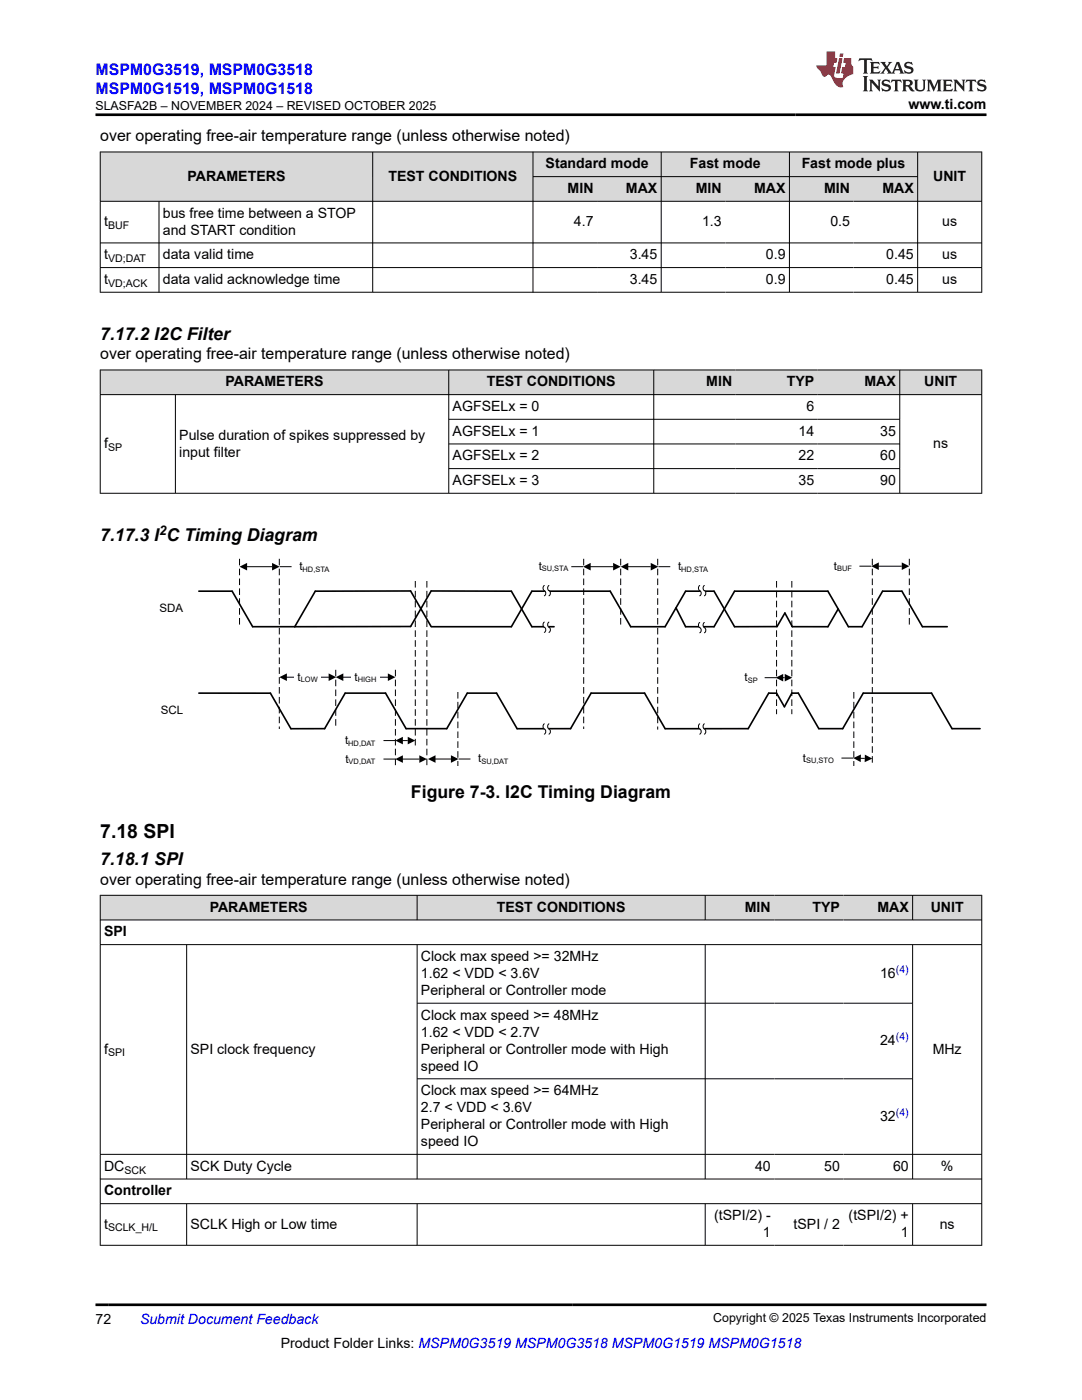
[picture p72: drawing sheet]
<svg xmlns="http://www.w3.org/2000/svg" width="216mm" height="279mm" viewBox="0 0 216 279" stroke-linecap="round" stroke-linejoin="round" font-family="sans-serif">
<defs><g id="words">
<text font-size="3.9" x="20" y="167.2">7.18 SPI</text>
<g font-size="3.5">
<text x="20" y="67.8">7.17.2 I2C Filter</text>
<text x="20" y="107.9">7.17.3 I C Timing Diagram</text>
<text x="82" y="159.2">Figure 7-3. I2C Timing Diagram</text>
<text x="20" y="172.6">7.18.1 SPI</text>
</g>
<g font-size="3.2" fill="#00f">
<text x="19" y="14.9">MSPM0G3519, MSPM0G3518</text>
<text x="19" y="18.7">MSPM0G1519, MSPM0G1518</text>
</g>
<g font-size="3.2">
<text x="20" y="28.2">over operating free-air temperature range (unless otherwise noted)</text>
<text x="20" y="71.7">over operating free-air temperature range (unless otherwise noted)</text>
<text x="20" y="176.6">over operating free-air temperature range (unless otherwise noted)</text>
</g>
<g font-size="2.8">
<text x="181.3" y="21.8">www.ti.com</text>
<text x="108.9" y="33.6">Standard mode</text>
<text x="137.7" y="33.6">Fast mode</text>
<text x="160" y="33.6">Fast mode plus</text>
<text x="37.4" y="36.1">PARAMETERS</text>
<text x="77.5" y="36.1">TEST CONDITIONS</text>
<text x="113.3" y="38.5">MIN</text>
<text x="124.9" y="38.5">MAX</text>
<text x="138.9" y="38.5">MIN</text>
<text x="150.5" y="38.5">MAX</text>
<text x="164.4" y="38.5">MIN</text>
<text x="176.1" y="38.5">MAX</text>
<text x="186.2" y="36.1">UNIT</text>
<text x="20.8" y="45.1">t</text>
<text x="32.5" y="43.4">bus free time between a STOP</text>
<text x="32.5" y="46.8">and START condition</text>
<text x="114.5" y="45.1">4.7</text>
<text x="140.1" y="45.1">1.3</text>
<text x="165.7" y="45.1">0.5</text>
<text x="188" y="45.1">us</text>
<text x="20.8" y="51.8">t</text>
<text x="32.5" y="51.8">data valid time</text>
<text x="125.7" y="51.8">3.45</text>
<text x="152.8" y="51.8">0.9</text>
<text x="176.8" y="51.8">0.45</text>
<text x="188" y="51.8">us</text>
<text x="20.8" y="56.7">t</text>
<text x="32.5" y="56.7">data valid acknowledge time</text>
<text x="125.7" y="56.7">3.45</text>
<text x="152.8" y="56.7">0.9</text>
<text x="176.8" y="56.7">0.45</text>
<text x="188" y="56.7">us</text>
<text x="45" y="77.1">PARAMETERS</text>
<text x="97.1" y="77.1">TEST CONDITIONS</text>
<text x="140.9" y="77.1">MIN</text>
<text x="157" y="77.1">TYP</text>
<text x="172.5" y="77.1">MAX</text>
<text x="184.4" y="77.1">UNIT</text>
<text x="90.3" y="82">AGFSELx = 0</text>
<text x="160.9" y="82">6</text>
<text x="20.8" y="89.4">f</text>
<text x="35.8" y="87.7">Pulse duration of spikes suppressed by</text>
<text x="90.3" y="87">AGFSELx = 1</text>
<text x="159.3" y="87">14</text>
<text x="175.6" y="87">35</text>
<text x="186.2" y="89.4">ns</text>
<text x="35.8" y="91.1">input filter</text>
<text x="90.3" y="91.9">AGFSELx = 2</text>
<text x="159.3" y="91.9">22</text>
<text x="175.6" y="91.9">60</text>
<text x="90.3" y="96.8">AGFSELx = 3</text>
<text x="159.3" y="96.8">35</text>
<text x="175.6" y="96.8">90</text>
<text x="41.8" y="182">PARAMETERS</text>
<text x="99.1" y="182">TEST CONDITIONS</text>
<text x="148.6" y="182">MIN</text>
<text x="162.1" y="182">TYP</text>
<text x="175.1" y="182">MAX</text>
<text x="185.7" y="182">UNIT</text>
<text x="20.8" y="186.9">SPI</text>
<text x="84" y="191.8">Clock max speed &gt;= 32MHz</text>
<text x="84" y="195.2">1.62 &lt; VDD &lt; 3.6V</text>
<text x="175.6" y="195.2">16</text>
<text x="84" y="198.6">Peripheral or Controller mode</text>
<text x="84" y="203.5">Clock max speed &gt;= 48MHz</text>
<text x="84" y="206.9">1.62 &lt; VDD &lt; 2.7V</text>
<text x="175.6" y="208.6">24</text>
<text x="20.8" y="210.3">f</text>
<text x="38" y="210.3">SPI clock frequency</text>
<text x="84" y="210.3">Peripheral or Controller mode with High</text>
<text x="84" y="213.6">speed IO</text>
<text x="186.1" y="210.3">MHz</text>
<text x="84" y="218.6">Clock max speed &gt;= 64MHz</text>
<text x="84" y="222">2.7 &lt; VDD &lt; 3.6V</text>
<text x="84" y="225.3">Peripheral or Controller mode with High</text>
<text x="175.6" y="223.6">32</text>
<text x="20.8" y="233.7">DC</text>
<text x="38" y="233.7">SCK Duty Cycle</text>
<text x="84" y="228.7">speed IO</text>
<text x="150.7" y="233.7">40</text>
<text x="164.5" y="233.7">50</text>
<text x="178.2" y="233.7">60</text>
<text x="187.7" y="233.7">%</text>
<text x="20.8" y="238.6">Controller</text>
<text x="20.8" y="245.2">t</text>
<text x="38" y="245.2">SCLK High or Low time</text>
<text x="142.5" y="243.5">(tSPI/2) -</text>
<text x="158.3" y="245.2">tSPI / 2</text>
<text x="169.3" y="243.5">(tSPI/2) +</text>
<text x="187.5" y="245.2">ns</text>
<text x="152.2" y="246.9">1</text>
<text x="179.8" y="246.9">1</text>
<text x="19" y="264.2">72</text>
<text x="56" y="269">Product Folder Links: MSPM0G3519 MSPM0G3518 MSPM0G1519 MSPM0G1518</text>
</g>
<text font-size="2.8" fill="#00f" x="27.9" y="264.2">Submit Document Feedback</text>
<text font-size="2.6" x="31.8" y="106.7">2</text>
<g font-size="2.5">
<text x="19.1" y="21.9">SLASFA2B – NOVEMBER 2024 – REVISED OCTOBER 2025</text>
<text x="142.3" y="263.9">Copyright © 2025 Texas Instruments Incorporated</text>
</g>
<g font-size="2.3">
<text x="59.7" y="113.8">t</text>
<text x="107.5" y="113.7">t</text>
<text x="135.3" y="113.8">t</text>
<text x="166.4" y="113.7">t</text>
<text x="31.9" y="122.2">SDA</text>
<text x="59.4" y="135.8">t</text>
<text x="70.8" y="135.8">t</text>
<text x="148.6" y="135.9">t</text>
<text x="32.1" y="142.6">SCL</text>
<text x="68.9" y="148.5">t</text>
<text x="68.9" y="152.2">t</text>
<text x="95.4" y="152.2">t</text>
<text x="160.2" y="152">t</text>
</g>
<g font-size="2.3" fill="#fff">
<text x="58.8" y="135.8">t</text>
<text x="63.4" y="135.8">t</text>
<text x="70.1" y="135.8">t</text>
<text x="75.1" y="135.8">t</text>
</g>
<g font-size="2.1">
<text x="21.6" y="45.7">BUF</text>
<text x="21.6" y="52.3">VD;DAT</text>
<text x="21.6" y="57.2">VD;ACK</text>
<text x="21.6" y="90">SP</text>
<text x="21.6" y="210.8">SPI</text>
<text x="24.8" y="234.2">SCK</text>
<text x="21.6" y="245.8">SCLK_H/L</text>
</g>
<g font-size="2.1" fill="#00f">
<text x="178.8" y="194.2">(4)</text>
<text x="178.8" y="207.6">(4)</text>
<text x="178.8" y="222.7">(4)</text>
</g>
<g font-size="1.5">
<text x="60.4" y="114.1">HD,STA</text>
<text x="108.1" y="114">SU,STA</text>
<text x="135.9" y="114.1">HD,STA</text>
<text x="167" y="114">BUF</text>
<text x="60" y="136.2">LOW</text>
<text x="71.4" y="136.2">HIGH</text>
<text x="149.2" y="136.3">SP</text>
<text x="69.5" y="148.8">HD,DAT</text>
<text x="69.6" y="152.5">VD,DAT</text>
<text x="96.1" y="152.5">SU,DAT</text>
<text x="160.9" y="152.3">SU,STO</text>
</g>
</g></defs>
<g fill="#d8d8d8">
<path d="M20 30.3h175.9v5h-175.9z" fill-rule="evenodd"/>
<path d="M20.1 30.4h54.2v9.7h-54.2z" fill-rule="evenodd"/>
<path d="M74.4 30.4h31.9v9.7h-31.9z" fill-rule="evenodd"/>
<path d="M106.4 30.4h25.5v4.8h-25.5z" fill-rule="evenodd"/>
<path d="M132 30.4h25.5v4.8h-25.5z" fill-rule="evenodd"/>
<path d="M157.6 30.4h25.4v4.8h-25.4z" fill-rule="evenodd"/>
<path d="M183.2 30.4h12.6v9.7h-12.6z" fill-rule="evenodd"/>
<path d="M106.4 35.3h12.7v4.8h-12.7z" fill-rule="evenodd"/>
<path d="M119.1 35.3h12.8v4.8h-12.8z" fill-rule="evenodd"/>
<path d="M132 35.3h12.7v4.8h-12.7z" fill-rule="evenodd"/>
<path d="M144.7 35.3h12.8v4.8h-12.8z" fill-rule="evenodd"/>
<path d="M157.6 35.3h12.7v4.8h-12.7z" fill-rule="evenodd"/>
<path d="M170.3 35.3h12.7v4.8h-12.7z" fill-rule="evenodd"/>
</g>
<g fill="none" stroke="#000" stroke-width=".2">
<path d="M19.9 30.3h176.1M20 30.3v28.1M74.4 30.3v28.1M106.4 30.3v28.1M106.4 35.3h76.8M131.9 30.3v28.1M157.5 30.3v28.1M183.1 30.3v28.1M195.9 30.3v28.1M19.9 40.2h176.1M19.9 48.5h176.1M19.9 53.4h176.1"/>
<path d="M19.9 58.3h176.1M31.7 40.2v18.2"/>
</g>
<g fill="#d8d8d8">
<path d="M20 73.8h175.9v5h-175.9z" fill-rule="evenodd"/>
<path d="M20.1 73.9h69.4v4.8h-69.4z" fill-rule="evenodd"/>
<path d="M89.6 73.9h40.8v4.8h-40.8z" fill-rule="evenodd"/>
<path d="M130.5 73.9h16.3v4.8h-16.3z" fill-rule="evenodd"/>
<path d="M146.8 73.9h16.4v4.8h-16.4z" fill-rule="evenodd"/>
<path d="M163.2 73.9h16.3v4.8h-16.3z" fill-rule="evenodd"/>
<path d="M179.6 73.9h16.2v4.8h-16.2z" fill-rule="evenodd"/>
</g>
<path d="M19.9 73.8h176.1M19.9 78.8h176.1M20 73.8v24.7M35 78.8v19.7M89.5 73.8v24.7M130.4 73.8v24.7M179.5 73.8v24.7M195.9 73.8v24.7M19.9 98.4h176.1M89.5 83.7h90.1M89.5 88.6h90.1M89.5 93.5h90.1" fill="none" stroke="#000" stroke-width=".2"/>
<path d="M86 117.9l-4.1 7.1-31.5 .1-4.1-7.1h-6.6M86 117.9l16 .1 4.1 7.1h4.5M39.7 138.3h14.3l4 7.1h6.8l4.1-7.1h8l4.1 7.1h8.1l4.1-7.1h5.9l4.1 7.1h10.7l4-7.1h10.7l4.1 7.1h16.6l4.1-7.1h1.6l1.5 2.8 1.5-2.8h1.3l4.1 7.1h4.8l4-7.1h13.7l4.1 7.1h5.6M86 125l-4.1-7.1-19 .1-4.1 7.1M86.1 125.1h15.9M134.9 121.3l1.9 3.8h5.7l4.1-7.1h18.6l4.1 7.1h2.7l4.1-7.1h3.9l4.1 7.1h4.9M155 125.1h-8.4l-4.1-7.1h-5.7l-4.1 7.1h-6.9l-4-7.1h-15.7l-4.1 7.1M167.2 121.5l-2 3.6h-7.1" fill="none" stroke="#000" stroke-width=".33"/>
<path d="M55.7 111.5v34M67 133.7v11.8" fill="none" stroke="#000" stroke-width=".2" stroke-dasharray="1.3 .7" stroke-linecap="butt"/>
<path d="M20.1 120.2h16.5v2.7h-16.5zM27.4 140.5h9.2v2.8h-9.2z" fill="none" stroke="#fff" stroke-width=".25"/>
<path d="M108.3 117.4h1l.1 .4 .3 .2 .1 .4h-.9l-.1-.4-.3-.2z" fill-rule="evenodd" fill="#fff"/>
<path d="M108.6 117.9h.9" fill="none" stroke="#fff" stroke-width=".2"/>
<path d="M108.6 116.9a.71 .71 0 0 0 .2 1.2v.6l-.2 .2M109.5 116.9a.71 .71 0 0 0 .3 1.2v.6l-.3 .2" fill="none" stroke="#000" stroke-width=".2"/>
<path d="M108.3 124.7h1l.1 .4 .3 .2 .1 .4h-.9l-.1-.4-.3-.2z" fill-rule="evenodd" fill="#fff"/>
<path d="M108.6 125.2h.9" fill="none" stroke="#fff" stroke-width=".2"/>
<path d="M108.6 124.2a.71 .71 0 0 0 .2 1.2v.6l-.2 .2M109.5 124.2a.71 .71 0 0 0 .3 1.2v.6l-.3 .2" fill="none" stroke="#000" stroke-width=".2"/>
<path d="M108.3 145h1l.1 .4 .3 .2 .1 .4h-.9l-.1-.4-.3-.2z" fill-rule="evenodd" fill="#fff"/>
<path d="M108.6 145.5h.9" fill="none" stroke="#fff" stroke-width=".2"/>
<path d="M108.6 144.5a.71 .71 0 0 0 .2 1.2v.6l-.2 .2M109.5 144.5a.71 .71 0 0 0 .3 1.2v.6l-.3 .2" fill="none" stroke="#000" stroke-width=".2"/>
<path d="M139.4 117.4h.9l.1 .4 .4 .2v.4h-.8l-.1-.4-.4-.2z" fill-rule="evenodd" fill="#fff"/>
<path d="M139.6 117.9h.9" fill="none" stroke="#fff" stroke-width=".2"/>
<path d="M139.6 116.9a.71 .71 0 0 0 .2 1.2v.6l-.2 .2M140.5 116.9a.71 .71 0 0 0 .3 1.2v.6l-.3 .2" fill="none" stroke="#000" stroke-width=".2"/>
<path d="M139.4 124.8h.9l.1 .4 .4 .2v.4h-.8l-.1-.4-.4-.2z" fill-rule="evenodd" fill="#fff"/>
<path d="M139.6 125.3h.9" fill="none" stroke="#fff" stroke-width=".2"/>
<path d="M139.6 124.2a.71 .71 0 0 0 .2 1.3v.6l-.2 .2M140.5 124.2a.71 .71 0 0 0 .3 1.3v.6l-.3 .2" fill="none" stroke="#000" stroke-width=".2"/>
<path d="M139.4 145h.9l.1 .4 .4 .2v.4h-.8l-.1-.4-.4-.2z" fill-rule="evenodd" fill="#fff"/>
<path d="M139.6 145.5h.9" fill="none" stroke="#fff" stroke-width=".2"/>
<g fill="none" stroke="#000" stroke-width=".2">
<path d="M49.2 113.1h5.1M55.8 113.1h2.4M114 113.1h2.4M117.7 113.1h4.6M125.2 113.1h4.7M131.4 113.1h2.3M171.5 113h2.3M175.2 113h4.7M68.4 135.1h9M152.6 135.2h2.3M156.2 135.2h.4M76.5 151.5h2.4"/>
<path d="M80.3 151.5h3.4M86.8 151.5h3.2M91.5 151.5h2.4M139.6 144.5a.71 .71 0 0 0 .2 1.2v.6l-.2 .2M140.5 144.5a.71 .71 0 0 0 .3 1.2v.6l-.3 .2M167.9 151.3h2.4M171.6 151.3l1 .1"/>
</g>
<path d="M47.8 111.5v13.3M82.9 116v33.2M116.5 111.5v34M123.9 111.5v13.3M131.2 111.5v34.1M155 116v26.5M158 116v26.5M174.1 111.5v41.4M181.4 111.5v13.3M78.9 133.7v19.2M91.4 138.1v14.8M170.4 138.1v14.8" fill="none" stroke="#000" stroke-width=".2" stroke-dasharray="1.3 .7" stroke-linecap="butt"/>
<g fill="#000">
<path d="M47.8 113.1l1.5-.8v1.6zM54.3 112.3l1.5 .8-1.5 .8zM116.4 113.1l1.5-.8v1.6zM122.3 112.3l1.6 .8-1.6 .8zM123.9 113.1l1.5-.8v1.6zM129.9 112.3l1.5 .8-1.5 .8zM173.8 113l1.6-.8v1.6zM179.9 112.2l1.5 .8-1.5 .8zM67 135.1l1.5-.7v1.5zM77.4 134.4l1.5 .7-1.5 .8zM154.8 135.2l1.5-.7v1.5zM156.6 134.5l1.5 .7-1.5 .8z"/>
<path d="M78.9 151.5l1.5-.8v1.5zM83.7 150.7l1.5 .8-1.5 .7zM85.4 151.5l1.5-.8v1.5zM90 150.7l1.5 .8-1.5 .7zM170.3 151.3l1.5-.7-.1 1.5zM172.6 150.6l1.5 .8-1.6 .7z"/>
</g>
<path d="M59.7 111.7h10v2.8h-10zM99.7 111.6h13.8v2.8h-13.8zM135.3 111.7h10v2.8h-10zM156.2 111.6h13.8v2.8h-13.8zM137.4 133.9h13.8v2.7h-13.8zM61.3 150.1h13.7v2.8h-13.7zM95.4 150.1h10v2.8h-10zM152.6 149.9h13.8v2.8h-13.8z" fill="none" stroke="#fff" stroke-width=".25"/>
<path d="M70.1 133.8h5.7v2.9h-5.7z" fill-rule="evenodd" fill="#fff"/>
<path d="M57.1 135.1h8.5" fill="none" stroke="#000" stroke-width=".2"/>
<path d="M55.7 135.1l1.5-.7v1.5zM65.6 134.4l1.5 .7-1.5 .8z" fill="#000"/>
<path d="M58.8 133.8h5.3v2.9h-5.3z" fill-rule="evenodd" fill="#fff"/>
<path d="M85.2 116v36.9" fill="none" stroke="#000" stroke-width=".2" stroke-dasharray="1.3 .7" stroke-linecap="butt"/>
<path d="M76.5 147.8h2.4M80.3 147.8h1.1" fill="none" stroke="#000" stroke-width=".2"/>
<path d="M78.9 147.8l1.5-.8v1.6zM81.4 147l1.5 .8-1.5 .8z" fill="#000"/>
<path d="M61.3 146.4h13.7v2.8h-13.7z" fill="none" stroke="#fff" stroke-width=".25"/>
<path d="M155 125l1.6-2.7 1.5 2.8" fill="none" stroke="#000" stroke-width=".33"/>
<g fill="#d8d8d8">
<path d="M20 178.7h175.9v4.9h-175.9z" fill-rule="evenodd"/>
<path d="M20.1 178.7h63.1v4.8h-63.1z" fill-rule="evenodd"/>
<path d="M83.3 178.7h57.4v4.8h-57.4z" fill-rule="evenodd"/>
<path d="M140.8 178.7h13.7v4.8h-13.7z" fill-rule="evenodd"/>
<path d="M154.5 178.7h13.8v4.8h-13.8z" fill-rule="evenodd"/>
<path d="M168.3 178.7h13.7v4.8h-13.7z" fill-rule="evenodd"/>
<path d="M182.2 178.7h13.6v4.8h-13.6z" fill-rule="evenodd"/>
</g>
<g fill="none" stroke="#000" stroke-width=".2">
<path d="M19.9 178.7h176.1M20 178.6v70M83.2 178.6v5.1M140.7 178.6v5.1M182.1 178.6v5.1M195.9 178.6v70M19.9 183.6h176.1M19.9 188.5h176.1M37.2 188.5v46.9M83.2 188.5v46.9M140.7 188.5v46.9M182.1 188.5v46.9"/>
<path d="M83.2 200.2h99M83.2 215.3h99M19.9 230.4h176.1M19.9 235.3h176.1M19.9 240.2h176.1M19.9 248.5h176.1M37.2 240.2v8.4M83.2 240.2v8.4M140.7 240.2v8.4M182.1 240.2v8.4"/>
</g>
<path d="M171.5 11.6l-.2 .6 .5-.2h.6v.1v2.2l-.2 .4h1l-.2-.4v-2.2v-.1h.5l.6 .2-.2-.6zM173.6 12.4l.2 .3v1.6l-.2 .4h1.9l.1-.6a1.08 1.08 0 0 1-1.3 .2v-.7h.6l.4 .2v-.7l-.4 .2h-.6v-.5l.2-.2a1 1 0 0 1 1 .3l-.1-.5zM175.7 12.4l.9 1.1-1 1.2h.9l-.2-.2 .5-.8 .4 .8-.2 .2h1.6l-.2-.2 .2-.5h.9l.1 .5-.1 .2h.9l-.2-.4-.8-1.9h-.5l-.9 2.1-.9-1.1 .9-1h-.8l.2 .2-.4 .6-.4-.6 .2-.2zM179 12.8l.4 1h-.7zM180.7 12.5a.65 .65 0 0 0-.2 .7 .65 .65 0 0 0 .6 .5l.6 .1 .1 .3a.79 .79 0 0 1-.7 .4 .79 .79 0 0 1-.7-.5l.1 .7 .2-.1a.93 .93 0 0 0 1.1 0 .93 .93 0 0 0 .4-.9 1.46 1.46 0 0 0-1.2-.6l-.1-.3a1.09 1.09 0 0 1 1.2 .2l-.2-.6-.1 .1-.5-.2zM172.2 15.2l.2 .4v2.2l-.2 .4h1l-.2-.4v-2.2l.2-.4zM173.4 15.9l.2 .4v1.5l-.2 .4h.8l-.3-.4 .1-1.3 1.6 1.8v-2l.2-.4h-.7l.1 .2 .1 1.1-1.2-1.3zM176.2 16a.65 .65 0 0 0-.2 .8 .65 .65 0 0 0 .6 .4l.6 .2 .1 .2a.79 .79 0 0 1-.7 .4 .79 .79 0 0 1-.7-.5l.1 .7 .2-.1a.93 .93 0 0 0 1.1 .1 .93 .93 0 0 0 .4-1 1.46 1.46 0 0 0-1.2-.5l-.1-.4a1.09 1.09 0 0 1 1.2 .2l-.1-.6-.2 .1-.5-.1zM177.9 15.9l-.1 .6a.63 .63 0 0 1 .8-.3v1.6l-.3 .4h1l-.2-.4v-1.6a.66 .66 0 0 1 .8 .3l-.1-.6zM180 15.9l.2 .4v1.5l-.2 .4h1l-.2-.2-.1-.7h.5l.1 .2a.79 .79 0 0 0 1.2 .6l-1-.9a.61 .61 0 0 0 .6-.6 .61 .61 0 0 0-.5-.7zM180.8 16.2h.1a.47 .47 0 0 1 .5 .1 .47 .47 0 0 1 .1 .5l-.1 .1-.7 .1zM182.3 15.9l.2 .2a2.27 2.27 0 0 0 .4 2 1.04 1.04 0 0 0 1.7-.7v-1.3l.2-.2h-.8l.2 .4v1.1a.6 .6 0 0 1-.6 .6 .6 .6 0 0 1-.6-.6v-1.1l.3-.4zM184.9 15.9l.2 .4v1.5l-.2 .4h.8l-.3-.4v-1.4l.9 1.9 .9-1.9v1.4l-.3 .4h1l-.2-.4v-1.5l.2-.4h-.8l-.7 1.5-.6-1.5zM188.1 15.9l.2 .4v1.5l-.2 .4h1.9l.1-.6a1.09 1.09 0 0 1-1.3 .2v-.7h.6l.4 .2v-.6l-.4 .2h-.6v-.6l.2-.1a1.01 1.01 0 0 1 1 .3l-.1-.6zM190.2 15.9l.3 .4v1.5l-.3 .4h.8l-.2-.4v-1.3l1.6 1.8v-2l.2-.4h-.7l.2 .2v1.1l-1.2-1.3zM192.8 15.9l-.1 .6a.63 .63 0 0 1 .8-.3v1.6l-.3 .4h1l-.2-.4v-1.6a.66 .66 0 0 1 .8 .3l-.1-.6zM195.2 16a.65 .65 0 0 0-.2 .8 .65 .65 0 0 0 .6 .4l.6 .2 .2 .2a.79 .79 0 0 1-.7 .4 .79 .79 0 0 1-.7-.5l.1 .7 .2-.1a.93 .93 0 0 0 1 .1 .93 .93 0 0 0 .5-1 1.46 1.46 0 0 0-1.3-.5v-.4a1.09 1.09 0 0 1 1.2 .2l-.2-.6-.2 .1-.5-.1z" fill="#231f20"/>
<path d="M164.9 10.3v2.7h-2l.1 .4 .8 1a.95 .95 0 0 0 1 .9 .59 .59 0 0 1 .5-.4 .59 .59 0 0 1 .5 .3l.4 .8a1.59 1.59 0 0 0 2.1 1.4 1.61 1.61 0 0 1 1-2.3l1-.3-.1-1.5a1.59 1.59 0 0 1-.3-1.7h-1.5l-.2 .9h.6l-.2 .9h-.5l-.2 .9v.3l.4 .1-.1 .9h-.7a.73 .73 0 0 1-1-.7l.3-1.5h-.5l.1-.9h.5l.2-.9h-.5v-1.3zM167.4 11.6l-.6 3.1h.7l.6-3.1zM167.6 10.7l-.1 .6h.7l.1-.6z" fill="#ed1c24"/>
<path d="M19 22.9h177.8M19 260.4h177.8" fill="none" stroke="#000" stroke-width=".53"/>
<use href="#words"/>
</svg>
